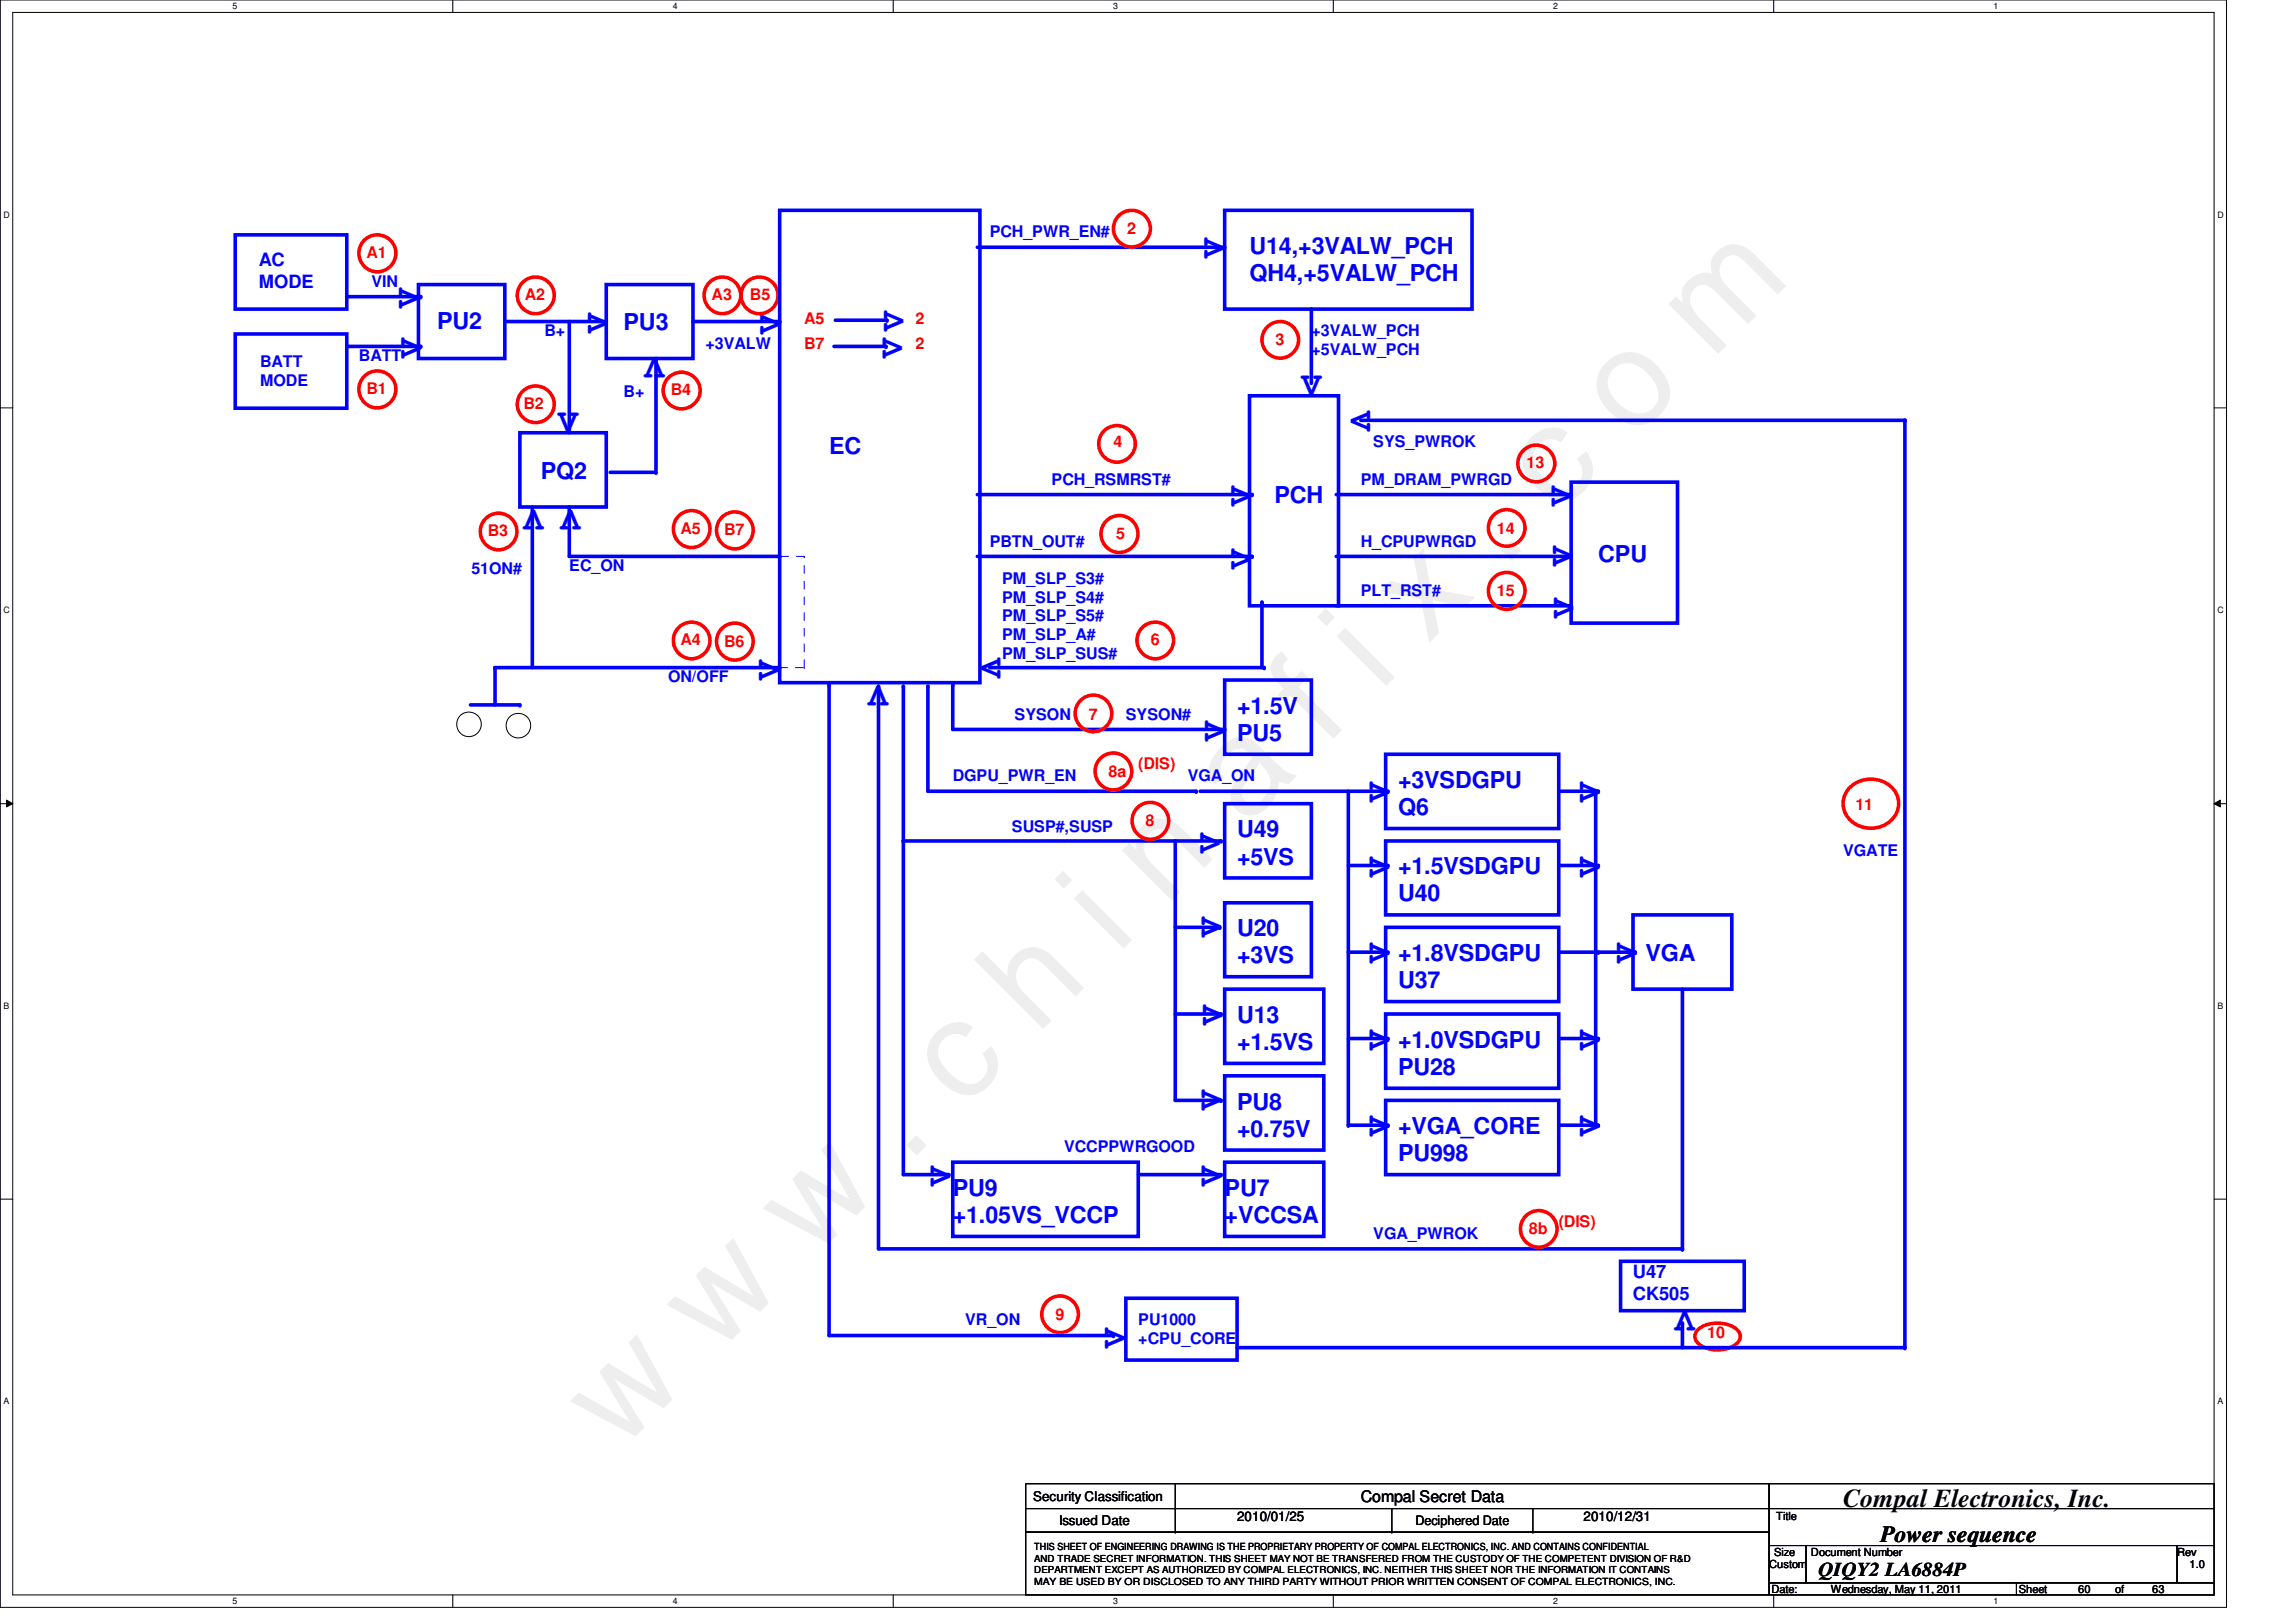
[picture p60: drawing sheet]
<svg xmlns="http://www.w3.org/2000/svg" width="297mm" height="210mm" viewBox="0 0 297 210" stroke-linecap="round" stroke-linejoin="round" font-family="sans-serif">
<defs><g id="words">
<text font-size="17.6" fill="#00f" x="80.1" y="188" transform="rotate(-45 80.1 188)">w w w . c h i n a f i x . c o m</text>
<g font-size="4.3" fill="#00f">
<text x="158.3" y="33.4" transform="rotate(-90 158.3 33.4)">V</text>
<text x="54.1" y="39.8" transform="rotate(-90 54.1 39.8)">V</text>
<text x="54.4" y="46.4" transform="rotate(-90 54.4 46.4)">V</text>
<text x="78.6" y="43" transform="rotate(-90 78.6 43)">V</text>
<text x="86" y="46.4" transform="rotate(180 86 46.4)">V</text>
<text x="100.9" y="43.2" transform="rotate(-90 100.9 43.2)">V</text>
<text x="116.7" y="46.3" transform="rotate(-90 116.7 46.3)">VV</text>
<text x="168.4" y="51.1">V</text>
<text x="174.8" y="53.1" transform="rotate(90 174.8 53.1)">V</text>
<text x="72.2" y="55.9">V</text>
<text x="161.8" y="65.4" transform="rotate(-90 161.8 65.4)">V</text>
<text x="203.3" y="65.4" transform="rotate(-90 203.3 65.4)">V</text>
<text x="75.1" y="66" transform="rotate(180 75.1 66)">V V</text>
<text x="161.8" y="73.6" transform="rotate(-90 161.8 73.6)">V</text>
<text x="203.4" y="73.3" transform="rotate(-90 203.4 73.3)">V</text>
<text x="203.6" y="80" transform="rotate(-90 203.6 80)">V</text>
<text x="100.7" y="88" transform="rotate(-90 100.7 88)">V</text>
<text x="114.9" y="88.7" transform="rotate(180 114.9 88.7)">V</text>
<text x="126.9" y="85.1" transform="rotate(90 126.9 85.1)">V</text>
<text x="158.4" y="95.8" transform="rotate(-90 158.4 95.8)">V</text>
<text x="179.7" y="103.8" transform="rotate(-90 179.7 103.8)">V</text>
<text x="206.9" y="103.8" transform="rotate(-90 206.9 103.8)">V</text>
<text x="157.8" y="110.4" transform="rotate(-90 157.8 110.4)">V</text>
<text x="179.7" y="113.4" transform="rotate(-90 179.7 113.4)">V</text>
<text x="206.9" y="113.4" transform="rotate(-90 206.9 113.4)">V</text>
<text x="158" y="121.3" transform="rotate(-90 158 121.3)">V</text>
<text x="179.7" y="124.7" transform="rotate(-90 179.7 124.7)">V</text>
<text x="211.7" y="124.7" transform="rotate(-90 211.7 124.7)">V</text>
<text x="158.1" y="132.7" transform="rotate(-90 158.1 132.7)">V</text>
<text x="179.7" y="135.8" transform="rotate(-90 179.7 135.8)">V</text>
<text x="206.9" y="135.8" transform="rotate(-90 206.9 135.8)">V</text>
<text x="158" y="143.7" transform="rotate(-90 158 143.7)">V</text>
<text x="179.7" y="147.1" transform="rotate(-90 179.7 147.1)">V</text>
<text x="206.9" y="147.1" transform="rotate(-90 206.9 147.1)">V</text>
<text x="122.9" y="153.4" transform="rotate(-90 122.9 153.4)">V</text>
<text x="158" y="153.4" transform="rotate(-90 158 153.4)">V</text>
<text x="219.3" y="169.7" transform="rotate(180 219.3 169.7)">V</text>
<text x="145.5" y="174.4" transform="rotate(-90 145.5 174.4)">V</text>
</g>
<text font-size="3.3" x="238.4" y="195.1">Compal Electronics, Inc.</text>
<g font-size="3" fill="#00f">
<text x="161.7" y="32.8">U14,+3VALW_PCH</text>
<text x="161.7" y="36.4">QH4,+5VALW_PCH</text>
<text x="56.5" y="42.6">PU2</text>
<text x="80.7" y="42.8">PU3</text>
<text x="107.3" y="58.8">EC</text>
<text x="70" y="62">PQ2</text>
<text x="164.9" y="65.1">PCH</text>
<text x="206.8" y="72.7">CPU</text>
<text x="160" y="92.4">+1.5V</text>
<text x="160" y="95.9">PU5</text>
<text x="180.9" y="102">+3VSDGPU</text>
<text x="180.9" y="105.5">Q6</text>
<text x="160" y="108.4">U49</text>
<text x="160" y="111.9">+5VS</text>
<text x="180.9" y="113.1">+1.5VSDGPU</text>
<text x="180.9" y="116.7">U40</text>
<text x="160" y="121.1">U20</text>
<text x="160" y="124.7">+3VS</text>
<text x="180.9" y="124.4">+1.8VSDGPU</text>
<text x="212.9" y="124.4">VGA</text>
<text x="180.9" y="127.9">U37</text>
<text x="160" y="132.4">U13</text>
<text x="160" y="135.9">+1.5VS</text>
<text x="180.9" y="135.6">+1.0VSDGPU</text>
<text x="160" y="143.6">PU8</text>
<text x="180.9" y="139.1">PU28</text>
<text x="160" y="147.1">+0.75V</text>
<text x="180.9" y="146.8">+VGA_CORE</text>
<text x="123.3" y="154.8">PU9</text>
<text x="158.4" y="154.8">PU7</text>
<text x="180.9" y="150.3">PU998</text>
<text x="123.3" y="158.3">+1.05VS_VCCP</text>
<text x="158.4" y="158.3">+VCCSA</text>
</g>
<text font-size="3" x="243.3" y="199.5">Power sequence</text>
<text font-size="2.5" x="235.3" y="203.9">QIQY2 LA6884P</text>
<g font-size="2.4" fill="#00f">
<text x="33.5" y="34.4">AC</text>
<text x="33.5" y="37.2">MODE</text>
<text x="211.3" y="165.4">U47</text>
<text x="211.3" y="168.3">CK505</text>
</g>
<g font-size="2.1" fill="#f00">
<text x="47.4" y="33.4">A1</text>
<text x="145.8" y="30.2">2</text>
<text x="67.9" y="38.9">A2</text>
<text x="92.1" y="38.9">A3</text>
<text x="97" y="38.9">B5</text>
<text x="104" y="41.9">A5</text>
<text x="118.4" y="41.9">2</text>
<text x="104" y="45.1">B7</text>
<text x="118.4" y="45.1">2</text>
<text x="165" y="44.6">3</text>
<text x="47.4" y="51">B1</text>
<text x="67.7" y="53">B2</text>
<text x="86.8" y="51.2">B4</text>
<text x="144" y="57.9">4</text>
<text x="197.5" y="60.6">13</text>
<text x="63.1" y="69.4">B3</text>
<text x="88" y="69.1">A5</text>
<text x="93.7" y="69.3">B7</text>
<text x="144.4" y="69.8">5</text>
<text x="193.7" y="69.1">14</text>
<text x="193.7" y="77.1">15</text>
<text x="88" y="83.5">A4</text>
<text x="93.7" y="83.7">B6</text>
<text x="148.9" y="83.5">6</text>
<text x="140.9" y="93.1">7</text>
<text x="143.4" y="100.5">8a</text>
<text x="147.3" y="99.5">(DIS)</text>
<text x="148.2" y="106.9">8</text>
<text x="240" y="104.8">11</text>
<text x="197.8" y="159.7">8b</text>
<text x="201.7" y="158.7">(DIS)</text>
<text x="136.6" y="170.9">9</text>
<text x="220.9" y="173.1">10</text>
</g>
<g font-size="2.1" fill="#00f">
<text x="128" y="30.7">PCH_PWR_EN#</text>
<text x="48" y="37.1">VIN</text>
<text x="33.6" y="47.5">BATT</text>
<text x="46.4" y="46.7">BATT</text>
<text x="70.4" y="43.5">B+</text>
<text x="91.3" y="45.1">+3VALW</text>
<text x="169.7" y="43.5">+3VALW_PCH</text>
<text x="169.7" y="46">+5VALW_PCH</text>
<text x="33.6" y="50">MODE</text>
<text x="80.7" y="51.3">B+</text>
<text x="177.7" y="57.9">SYS_PWROK</text>
<text x="136" y="62.7">PCH_RSMRST#</text>
<text x="176" y="62.7">PM_DRAM_PWRGD</text>
<text x="128" y="70.7">PBTN_OUT#</text>
<text x="176" y="70.7">H_CPUPWRGD</text>
<text x="61" y="74.2">51ON#</text>
<text x="73.7" y="73.9">EC_ON</text>
<text x="129.7" y="75.5">PM_SLP_S3#</text>
<text x="129.7" y="78">PM_SLP_S4#</text>
<text x="176" y="77.1">PLT_RST#</text>
<text x="129.7" y="80.4">PM_SLP_S5#</text>
<text x="129.7" y="82.9">PM_SLP_A#</text>
<text x="86.4" y="88.3">ON/OFF</text>
<text x="129.7" y="85.3">PM_SLP_SUS#</text>
<text x="131.3" y="93.1">SYSON</text>
<text x="145.7" y="93.1">SYSON#</text>
<text x="123.3" y="101.1">DGPU_PWR_EN</text>
<text x="153.7" y="101.1">VGA_ON</text>
<text x="130.9" y="107.7">SUSP#,SUSP</text>
<text x="238.4" y="110.7">VGATE</text>
<text x="137.7" y="149.1">VCCPPWRGOOD</text>
<text x="177.7" y="160.3">VGA_PWROK</text>
<text x="124.9" y="171.5">VR_ON</text>
<text x="147.3" y="171.5">PU1000</text>
<text x="147.3" y="174">+CPU_CORE</text>
</g>
<text font-size="2.1" x="176" y="194.4">Compal Secret Data</text>
<g font-size="1.7">
<text x="133.7" y="194.3">Security Classification</text>
<text x="137" y="197.3">Issued Date</text>
<text x="160" y="196.8">2010/01/25</text>
<text x="183.1" y="197.4">Deciphered Date</text>
<text x="204.9" y="196.8">2010/12/31</text>
</g>
<g font-size="1.4">
<text x="229.8" y="196.7">Title</text>
<text x="228.9" y="203">Custom</text>
<text x="229.5" y="201.4">Size</text>
<text x="234.3" y="201.4">Document Number</text>
<text x="281.7" y="201.4">Rev</text>
<text x="283.3" y="203">1.0</text>
<text x="229.2" y="206.2">Date:</text>
<text x="236.9" y="206.2">Wednesday, May 11, 2011</text>
<text x="261.2" y="206.2">Sheet</text>
<text x="268.9" y="206.2">60</text>
<text x="273.7" y="206.2">of</text>
<text x="278.4" y="206.2">63</text>
</g>
<g font-size="1.3">
<text x="133.8" y="200.6">THIS SHEET OF ENGINEERING DRAWING IS THE PROPRIETARY PROPERTY OF COMPAL ELECTRONICS, INC. AND CONTAINS CONFIDENTIAL</text>
<text x="133.8" y="202.1">AND TRADE SECRET INFORMATION. THIS SHEET MAY NOT BE TRANSFERED FROM THE CUSTODY OF THE COMPETENT DIVISION OF R&amp;D</text>
<text x="133.8" y="203.6">DEPARTMENT EXCEPT AS AUTHORIZED BY COMPAL ELECTRONICS, INC. NEITHER THIS SHEET NOR THE INFORMATION IT CONTAINS</text>
<text x="133.8" y="205.1">MAY BE USED BY OR DISCLOSED TO ANY THIRD PARTY WITHOUT PRIOR WRITTEN CONSENT OF COMPAL ELECTRONICS, INC.</text>
</g>
<g font-size="1.1">
<text x="30.1" y="1.1">5</text>
<text x="87" y="1.1">4</text>
<text x="144" y="1.1">3</text>
<text x="200.9" y="1.1">2</text>
<text x="257.9" y="1.1">1</text>
<text x=".5" y="28.1">D</text>
<text x="286.9" y="28.1">D</text>
<text x=".5" y="79.3">C</text>
<text x="286.9" y="79.3">C</text>
<text x=".5" y="130.5">B</text>
<text x="286.9" y="130.5">B</text>
<text x=".5" y="181.7">A</text>
<text x="286.9" y="181.7">A</text>
<text x="30.1" y="207.5">5</text>
<text x="87" y="207.5">4</text>
<text x="144" y="207.5">3</text>
<text x="200.9" y="207.5">2</text>
<text x="257.9" y="207.5">1</text>
</g>
</g></defs>
<path d="M0 0h288.1v208h-288.1zM1.6 1.6h284.8v204.8h-284.8z" fill="none" stroke="#000" stroke-width=".13"/>
<g fill="#fff">
<path d="M30.1 .2h.6v1.2h-.6z"/>
<path d="M30.1 206.6h.6v1.2h-.6z"/>
</g>
<path d="M58.6 0v1.6M58.6 206.4v1.6" fill="none" stroke="#000" stroke-width=".13"/>
<g fill="#fff">
<path d="M87 .2h.6v1.2h-.6z"/>
<path d="M87 206.6h.6v1.2h-.6z"/>
</g>
<path d="M115.6 0v1.6M115.6 206.4v1.6" fill="none" stroke="#000" stroke-width=".13"/>
<g fill="#fff">
<path d="M144 .2h.6v1.2h-.6z"/>
<path d="M144 206.6h.6v1.2h-.6z"/>
</g>
<path d="M172.5 0v1.6M172.5 206.4v1.6" fill="none" stroke="#000" stroke-width=".13"/>
<g fill="#fff">
<path d="M200.9 .2h.6v1.2h-.6z"/>
<path d="M200.9 206.6h.6v1.2h-.6z"/>
</g>
<path d="M229.5 0v1.6M229.5 206.4v1.6" fill="none" stroke="#000" stroke-width=".13"/>
<g fill="#fff">
<path d="M257.9 .2h.6v1.2h-.6z"/>
<path d="M257.9 206.6h.6v1.2h-.6z"/>
<path d="M.5 27.2h.7v1.2h-.7z"/>
<path d="M286.9 27.2h.7v1.2h-.7z"/>
<path d="M.5 78.4h.7v1.1h-.7z"/>
<path d="M286.9 78.4h.7v1.1h-.7z"/>
</g>
<path d="M0 52.8h1.6M286.4 52.8h1.7" fill="none" stroke="#000" stroke-width=".13"/>
<g fill="#fff">
<path d="M.5 129.6h.7v1.2h-.7z"/>
<path d="M286.9 129.6h.7v1.2h-.7z"/>
</g>
<path d="M0 104h1.6M.8 103.5l.8 .5-.8 .4zM286.4 104l.8-.5v.9zM286.4 104h1.7" fill="none" stroke="#000" stroke-width=".13"/>
<path d="M.8 103.5l.8 .5-.8 .4zM286.4 104l.8-.5v.9z" fill="#000"/>
<g fill="#fff">
<path d="M.5 180.7h.7v1.2h-.7z"/>
<path d="M286.9 180.7h.7v1.2h-.7z"/>
</g>
<g fill="none" stroke="#000" stroke-width=".13">
<path d="M0 155.2h1.6M286.4 155.2h1.7M132.7 192h96.2v3.2h-96.2zM132.7 195.2h96.2v3.1h-96.2zM132.7 198.3h96.2v8.1h-96.2zM152 195.2h.1M152 198.3h.1M152 192v6.3M180.1 198.3h.1M180.1 195.2v3.1M198.3 198.3h.1M198.3 195.2v3.1"/>
<path d="M228.9 192h57.5v3.2h-57.5zM228.9 195.2h57.5v4.8h-57.5zM228.9 200h4.8v4.8h-4.8zM228.9 204.8h32v1.6h-32zM233.7 200h48v4.8h-48zM260.9 204.8h25.5v1.6h-25.5zM281.7 200h4.7v4.8h-4.7z"/>
</g>
<path d="M44.9 44.8h9.5M116.9 108.8v43.2M120 102.4h34.8" fill="none" stroke="#00f" stroke-width=".47"/>
<circle cx="54.4" cy="44.8" r=".23" fill="#00f"/>
<g fill="none" stroke="#f00" stroke-width=".47">
<circle cx="48.8" cy="32.8" r="2.39"/>
<circle cx="48.8" cy="50.4" r="2.39"/>
</g>
<path d="M60.9 91.2h6.4" fill="none" stroke="#00f" stroke-width=".47"/>
<circle cx="67.3" cy="91.2" r=".23" fill="#00f"/>
<path d="M64 86.4v4.8" fill="none" stroke="#00f" stroke-width=".47"/>
<circle cx="64" cy="86.4" r=".23" fill="#00f"/>
<g fill="none" stroke="#000" stroke-width=".13">
<circle cx="60.7" cy="93.7" r="1.6"/>
<circle cx="67.1" cy="93.9" r="1.6"/>
</g>
<path d="M126.4 32h32M158.4 27.2h32v12.8h-32zM246.4 54.4v120M126.4 64h35.6M64 86.4h36.9M107.3 88.6v84.2M123.3 94.4h35.1M116.9 108.8h41.1M152 108.8v33.6" fill="none" stroke="#00f" stroke-width=".47"/>
<circle cx="64.5" cy="68.8" r="2.37" fill="none" stroke="#f00" stroke-width=".47"/>
<circle cx="246.4" cy="54.4" r=".23" fill="#00f"/>
<path d="M239.5 101.8a3.9 3.9 0 0 1 5.9 1 3.1 3.1 0 0 1-2.6 4.3 3.5 3.5 0 0 1-4.4-3.1 2.99 2.99 0 0 1 1.1-2.2z" fill="none" stroke="#f00" stroke-width=".47"/>
<path d="M176 54.4h70.4" fill="none" stroke="#00f" stroke-width=".47"/>
<circle cx="246.4" cy="54.4" r=".23" fill="#00f"/>
<path d="M126.4 72h35.6M128 86.4h35.6M107.3 172.8h36.7M160 174.4h86.4" fill="none" stroke="#00f" stroke-width=".47"/>
<circle cx="246.4" cy="174.4" r=".23" fill="#00f"/>
<path d="M30.4 30.4h14.5v9.6h-14.5zM44.9 38.4h9.5M54.1 36.8h11.2v9.6h-11.2zM100.9 27.2h25.9v61.1h-25.9zM30.4 43.2h14.5v9.6h-14.5zM65.7 41.6h12.7M67.3 56h11.1v9.6h-11.1zM172.9 64h30.4M172.9 72h30.4M172.9 78.4h30.4M113.7 88.8v72.8h104M174.4 102.4v43.2" fill="none" stroke="#00f" stroke-width=".47"/>
<g fill="none" stroke="#f00" stroke-width=".47">
<circle cx="69.3" cy="38.2" r="2.38"/>
<circle cx="69.3" cy="52.3" r="2.38"/>
</g>
<circle cx="54.4" cy="38.4" r=".23" fill="#00f"/>
<path d="M206.4 102.4v43.2M217.7 128v33.6" fill="none" stroke="#00f" stroke-width=".47"/>
<use href="#words"/>
</svg>
